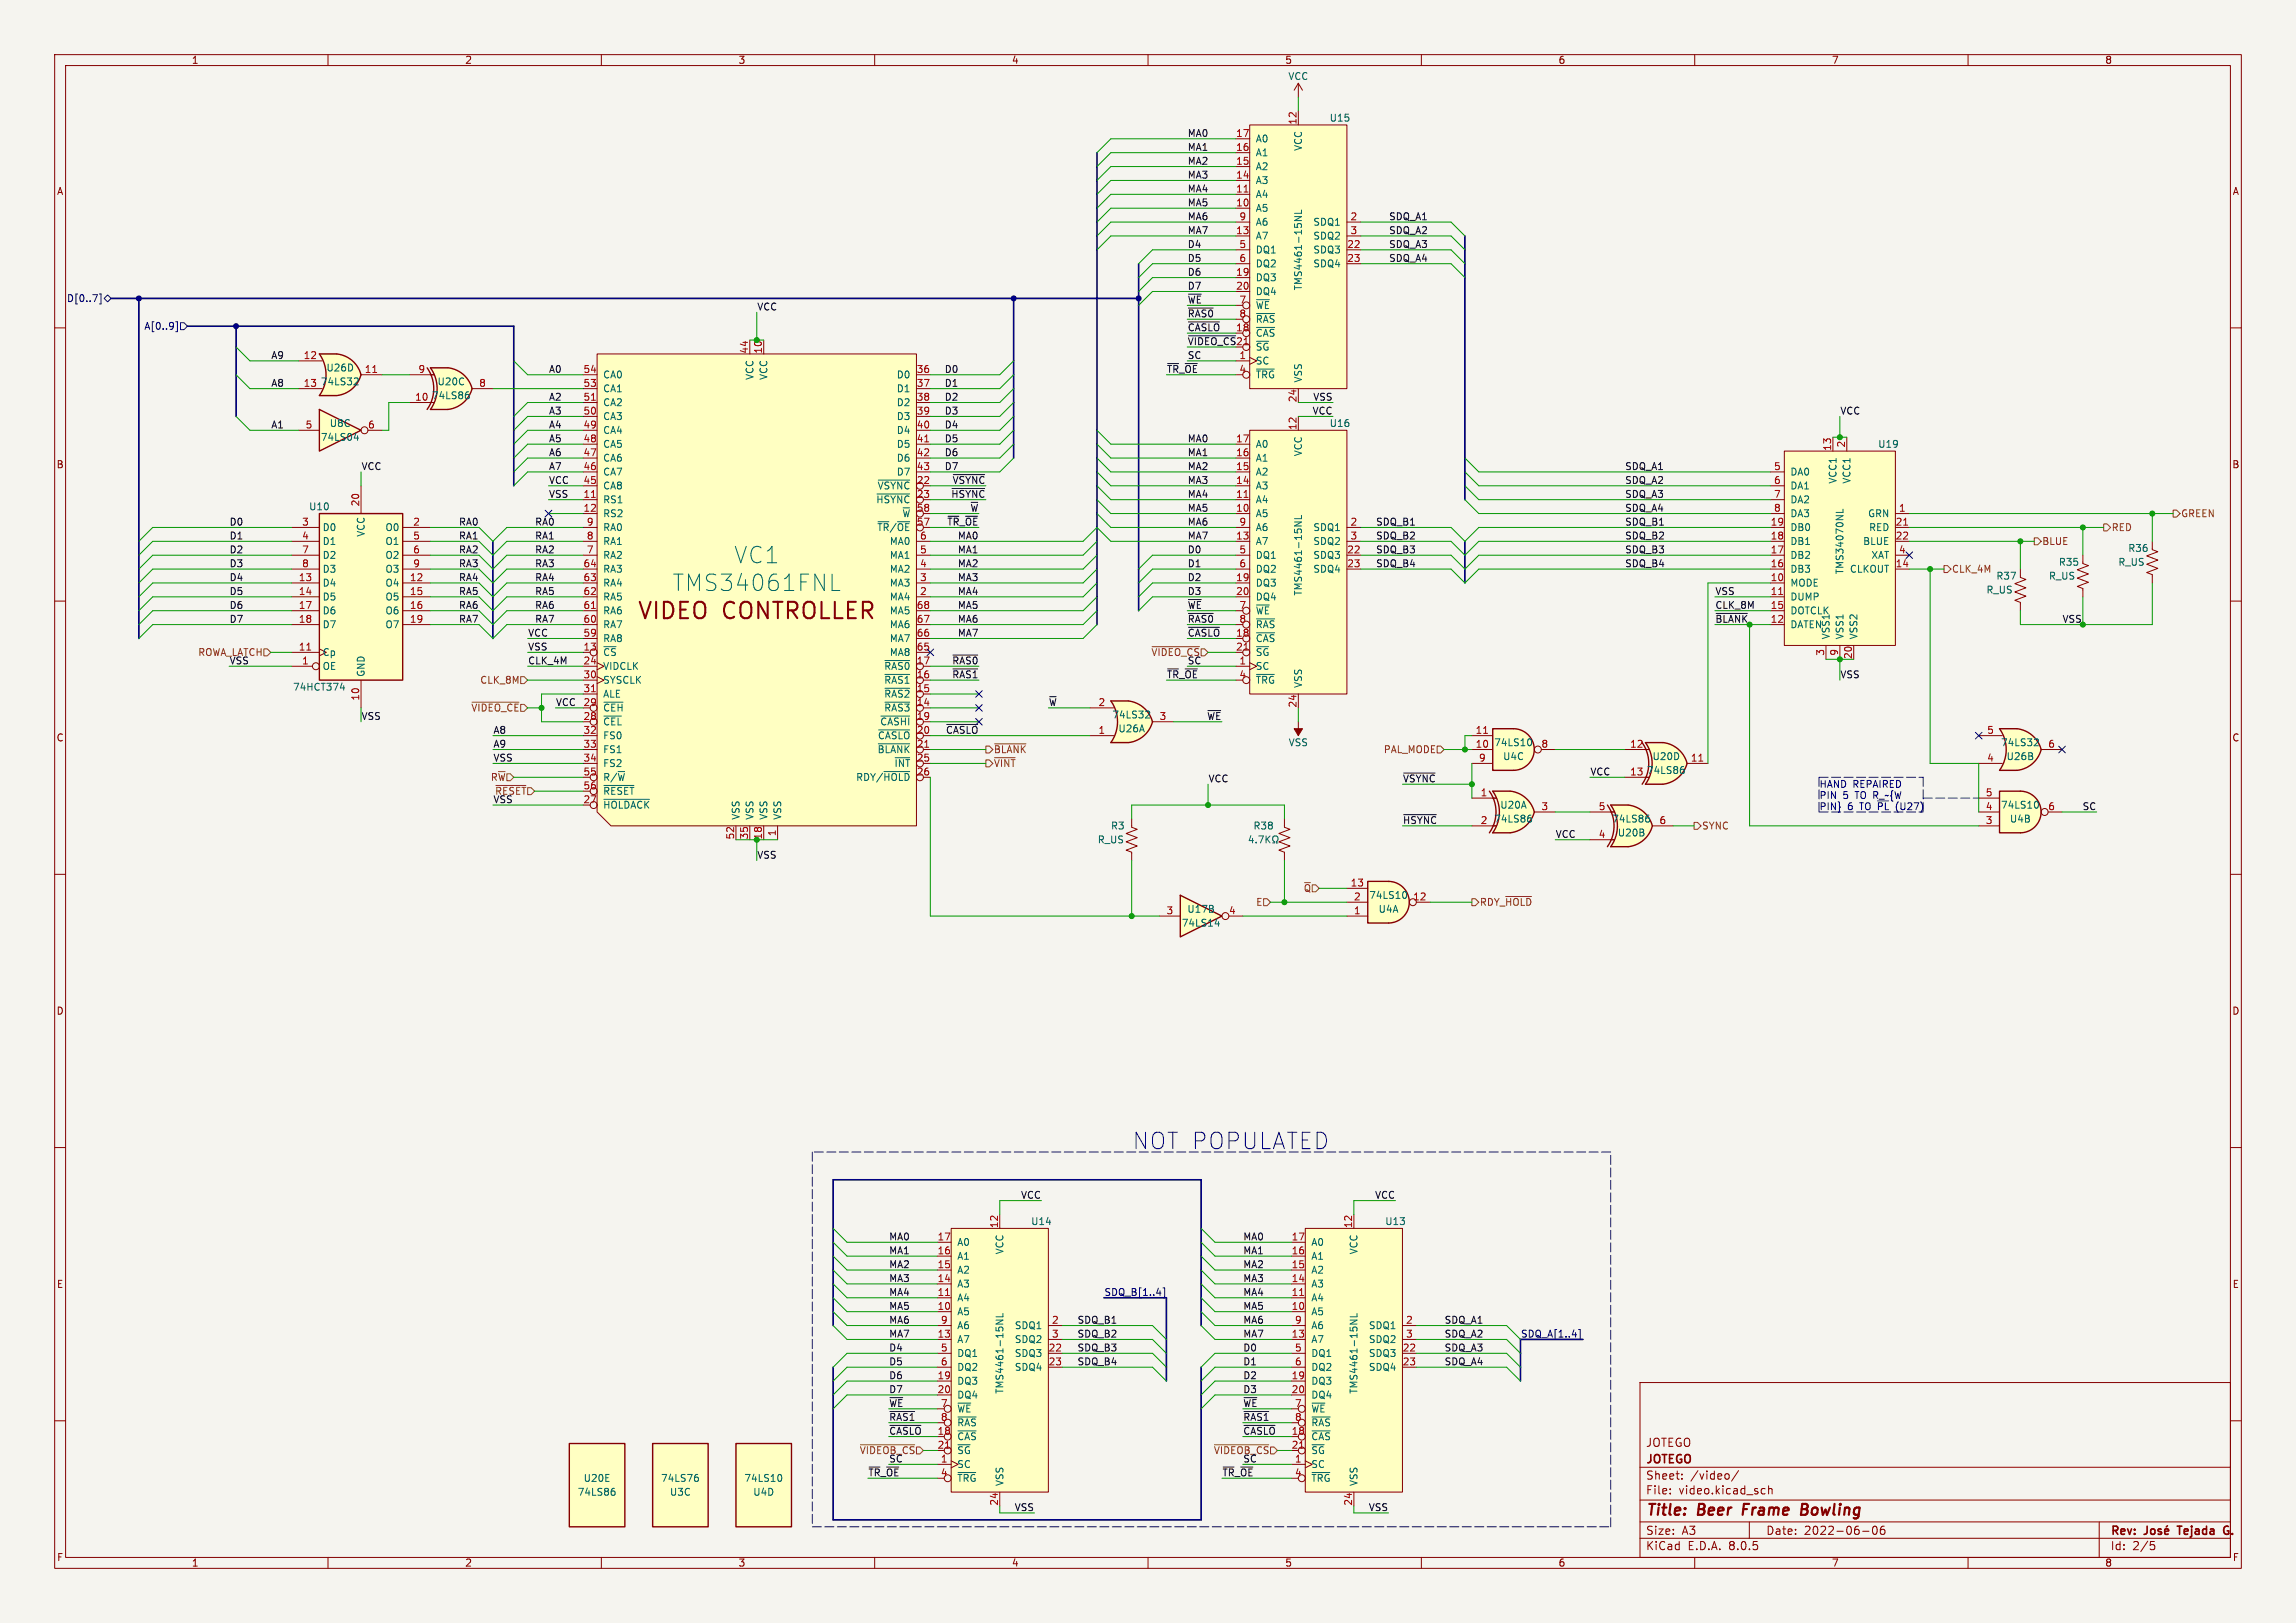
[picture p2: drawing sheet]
<svg xmlns="http://www.w3.org/2000/svg" width="420mm" height="297mm" viewBox="0 0 420 297" stroke-linecap="round" stroke-linejoin="round" font-family="sans-serif">
<defs><g id="words">
<g font-size="4.2" fill="#006464">
<text x="134.3" y="103.3">VC1</text>
<text x="123" y="108.4">TMS34061FNL</text>
</g>
<text font-size="4.2" fill="#840000" x="116.5" y="113.8">VIDEO CONTROLLER</text>
<text font-size="4.2" fill="#0000c2" x="207" y="210.6">NOT POPULATED</text>
<g font-size="2.8" fill="#840000">
<text x="301" y="277.9">Title:</text>
<text x="310.6" y="277.9">Beer</text>
<text x="319.6" y="277.9">Frame</text>
<text x="331.1" y="277.9">Bowling</text>
</g>
<g font-size="2.1" fill="#840000">
<text x="301" y="268.2">JOTEGO</text>
<text x="301" y="265">JOTEGO</text>
<text x="301" y="273.7">File:</text>
<text x="301" y="271">Sheet:</text>
<text x="307.1" y="273.7">video.kicad_sch</text>
<text x="309.2" y="271">/video/</text>
<text x="301" y="281.1">Size:</text>
<text x="307.6" y="281.1">A3</text>
<text x="323" y="281.1">Date:</text>
<text x="330" y="281.1">2022-06-06</text>
<text x="386" y="281.3">Rev:</text>
<text x="399.1" y="281.3">Tejada</text>
<text x="408.1" y="281.3">G.</text>
<text x="301" y="283.9">KiCad</text>
<text x="308.7" y="283.9">E.D.A.</text>
<text x="316.3" y="283.9">8.0.5</text>
<text x="386" y="283.9">Id:</text>
<text x="390.1" y="283.9">2/5</text>
</g>
<g font-size="1.8" fill="#840000">
<text x="35" y="11.9">1</text>
<text x="85" y="11.9">2</text>
<text x="135" y="11.9">3</text>
<text x="185" y="11.9">4</text>
<text x="235" y="11.9">5</text>
<text x="285" y="11.9">6</text>
<text x="335" y="11.9">7</text>
<text x="385" y="11.9">8</text>
<text x="10.3" y="35.9">A</text>
<text x="408.3" y="35.9">A</text>
<text x="10.3" y="85.9">B</text>
<text x="408.2" y="85.9">B</text>
<text x="10.3" y="135.9">C</text>
<text x="408.2" y="135.9">C</text>
<text x="10.3" y="185.9">D</text>
<text x="408.2" y="185.9">D</text>
<text x="10.3" y="235.9">E</text>
<text x="408.3" y="235.9">E</text>
<text x="10.3" y="285.9">F</text>
<text x="35" y="286.9">1</text>
<text x="85" y="286.9">2</text>
<text x="135" y="286.9">3</text>
<text x="185" y="286.9">4</text>
<text x="235" y="286.9">5</text>
<text x="285" y="286.9">6</text>
<text x="335" y="286.9">7</text>
<text x="385" y="286.9">8</text>
<text x="408.3" y="285.9">F</text>
</g>
<g font-size="1.8" fill="#006464">
<text x="235.6" y="14.8">VCC</text>
<text x="243.1" y="22.5">U15</text>
<text x="229.6" y="28.8">A1</text>
<text x="229.6" y="26.3">A0</text>
<text x="238.4" y="27.7" transform="rotate(-90 238.4 27.7)">VCC</text>
<text x="229.6" y="33.9">A3</text>
<text x="229.6" y="31.3">A2</text>
<text x="229.6" y="39">A5</text>
<text x="229.6" y="36.4">A4</text>
<text x="229.6" y="41.5">A6</text>
<text x="240.1" y="41.5">SDQ1</text>
<text x="229.6" y="44">A7</text>
<text x="229.6" y="46.6">DQ1</text>
<text x="240.1" y="46.6">SDQ3</text>
<text x="240.1" y="44">SDQ2</text>
<text x="229.6" y="51.7">DQ3</text>
<text x="229.6" y="49.1">DQ2</text>
<text x="238.4" y="53.2" transform="rotate(-90 238.4 53.2)">TMS4461-15NL</text>
<text x="240.1" y="49.1">SDQ4</text>
<text x="229.6" y="54.2">DQ4</text>
<text x="229.6" y="56.7">~{WE}</text>
<text x="229.6" y="59.3">~{RAS}</text>
<text x="229.6" y="61.8">~{CAS}</text>
<text x="229.6" y="64.4">~{SG}</text>
<text x="58.6" y="70.7">74LS32</text>
<text x="59.6" y="68.2">U26D</text>
<text x="79.9" y="70.7">U20C</text>
<text x="110.2" y="72">CA1</text>
<text x="110.2" y="69.4">CA0</text>
<text x="138" y="69.6" transform="rotate(-90 138 69.6)">VCC</text>
<text x="140.6" y="69.6" transform="rotate(-90 140.6 69.6)">VCC</text>
<text x="163.9" y="69.4">D0</text>
<text x="163.9" y="72">D1</text>
<text x="229.6" y="66.9">SC</text>
<text x="229.6" y="69.4">~{TRG}</text>
<text x="238.4" y="70.1" transform="rotate(-90 238.4 70.1)">VSS</text>
<text x="78.9" y="73.3">74LS86</text>
<text x="110.2" y="77.1">CA3</text>
<text x="110.2" y="74.5">CA2</text>
<text x="163.9" y="74.5">D2</text>
<text x="163.9" y="77.1">D3</text>
<text x="58.6" y="80.9">74LS04</text>
<text x="60.2" y="78.3">U8C</text>
<text x="110.2" y="82.1">CA5</text>
<text x="110.2" y="79.6">CA4</text>
<text x="163.9" y="79.6">D4</text>
<text x="163.9" y="82.1">D5</text>
<text x="229.6" y="82.1">A0</text>
<text x="238.4" y="83.6" transform="rotate(-90 238.4 83.6)">VCC</text>
<text x="243.1" y="78.3">U16</text>
<text x="343.5" y="82.1">U19</text>
<text x="110.2" y="89.8">CA8</text>
<text x="110.2" y="87.2">CA7</text>
<text x="110.2" y="84.7">CA6</text>
<text x="160.4" y="89.8">~{VSYNC}</text>
<text x="163.9" y="84.7">D6</text>
<text x="163.9" y="87.2">D7</text>
<text x="229.6" y="89.8">A3</text>
<text x="229.6" y="87.2">A2</text>
<text x="229.6" y="84.7">A1</text>
<text x="327.4" y="87.2">DA0</text>
<text x="327.4" y="89.8">DA1</text>
<text x="336.1" y="88.6" transform="rotate(-90 336.1 88.6)">VCC1</text>
<text x="338.7" y="88.6" transform="rotate(-90 338.7 88.6)">VCC1</text>
<text x="56.4" y="93.6">U10</text>
<text x="110.2" y="92.3">RS1</text>
<text x="110.2" y="94.8">RS2</text>
<text x="160.2" y="92.3">~{HSYNC}</text>
<text x="165" y="94.8">~{W}</text>
<text x="229.6" y="94.8">A5</text>
<text x="229.6" y="92.3">A4</text>
<text x="327.4" y="92.3">DA2</text>
<text x="327.4" y="94.8">DA3</text>
<text x="341.6" y="94.8">GRN</text>
<text x="58.9" y="97.4">D0</text>
<text x="58.9" y="99.9">D1</text>
<text x="66.9" y="98.3" transform="rotate(-90 66.9 98.3)">VCC</text>
<text x="70.4" y="97.4">O0</text>
<text x="70.4" y="99.9">O1</text>
<text x="110.2" y="99.9">RA1</text>
<text x="110.2" y="97.4">RA0</text>
<text x="160.4" y="97.4">~{TR}/~{OE}</text>
<text x="162.7" y="99.9">MA0</text>
<text x="229.6" y="99.9">A7</text>
<text x="229.6" y="97.4">A6</text>
<text x="240.1" y="97.4">SDQ1</text>
<text x="240.1" y="99.9">SDQ2</text>
<text x="327.4" y="99.9">DB1</text>
<text x="327.4" y="97.4">DB0</text>
<text x="340.7" y="99.9">BLUE</text>
<text x="341.8" y="97.4">RED</text>
<text x="389.2" y="101.2">R36</text>
<text x="58.9" y="107.5">D4</text>
<text x="58.9" y="102.5">D2</text>
<text x="58.9" y="105">D3</text>
<text x="70.4" y="107.5">O4</text>
<text x="70.4" y="102.5">O2</text>
<text x="70.4" y="105">O3</text>
<text x="110.2" y="107.5">RA4</text>
<text x="110.2" y="105">RA3</text>
<text x="110.2" y="102.5">RA2</text>
<text x="162.7" y="107.5">MA3</text>
<text x="162.7" y="105">MA2</text>
<text x="162.7" y="102.5">MA1</text>
<text x="229.6" y="107.5">DQ3</text>
<text x="229.6" y="102.5">DQ1</text>
<text x="229.6" y="105">DQ2</text>
<text x="240.1" y="102.5">SDQ3</text>
<text x="240.1" y="105">SDQ4</text>
<text x="327.4" y="107.5">MODE</text>
<text x="327.4" y="105">DB3</text>
<text x="327.4" y="102.5">DB2</text>
<text x="337.4" y="105.2" transform="rotate(-90 337.4 105.2)">TMS34070NL</text>
<text x="338.3" y="105">CLKOUT</text>
<text x="342.2" y="102.5">XAT</text>
<text x="365.1" y="106.3">R37</text>
<text x="374.7" y="106.3">R_US</text>
<text x="376.5" y="103.7">R35</text>
<text x="387.4" y="103.7">R_US</text>
<text x="58.9" y="110.1">D5</text>
<text x="58.9" y="112.6">D6</text>
<text x="70.4" y="110.1">O5</text>
<text x="70.4" y="112.6">O6</text>
<text x="110.2" y="112.6">RA6</text>
<text x="110.2" y="110.1">RA5</text>
<text x="162.7" y="110.1">MA4</text>
<text x="162.7" y="112.6">MA5</text>
<text x="229.6" y="110.1">DQ4</text>
<text x="229.6" y="112.6">~{WE}</text>
<text x="238.4" y="109.1" transform="rotate(-90 238.4 109.1)">TMS4461-15NL</text>
<text x="327.4" y="110.1">DUMP</text>
<text x="327.4" y="112.6">DOTCLK</text>
<text x="363.3" y="108.8">R_US</text>
<text x="58.9" y="115.2">D7</text>
<text x="70.4" y="115.2">O7</text>
<text x="110.2" y="117.7">RA8</text>
<text x="110.2" y="115.2">RA7</text>
<text x="162.7" y="117.7">MA7</text>
<text x="162.7" y="115.2">MA6</text>
<text x="229.6" y="117.7">~{CAS}</text>
<text x="229.6" y="115.2">~{RAS}</text>
<text x="327.4" y="115.2">DATEN</text>
<text x="334.9" y="117.1" transform="rotate(-90 334.9 117.1)">VSS1</text>
<text x="337.4" y="117.1" transform="rotate(-90 337.4 117.1)">VSS1</text>
<text x="340" y="117.1" transform="rotate(-90 340 117.1)">VSS2</text>
<text x="58.9" y="122.8">OE</text>
<text x="58.9" y="120.2">Cp</text>
<text x="66.9" y="124" transform="rotate(-90 66.9 124)">GND</text>
<text x="110.2" y="120.2">~{CS}</text>
<text x="110.2" y="122.8">VIDCLK</text>
<text x="110.2" y="125.3">SYSCLK</text>
<text x="161.6" y="125.3">~{RAS1}</text>
<text x="161.6" y="122.8">~{RAS0}</text>
<text x="162.7" y="120.2">MA8</text>
<text x="229.6" y="122.8">SC</text>
<text x="229.6" y="120.2">~{SG}</text>
<text x="229.6" y="125.3">~{TRG}</text>
<text x="238.4" y="126" transform="rotate(-90 238.4 126)">VSS</text>
<text x="53.5" y="126.6">74HCT374</text>
<text x="110.2" y="130.4">~{CEH}</text>
<text x="110.2" y="127.9">ALE</text>
<text x="161.6" y="130.4">~{RAS3}</text>
<text x="161.6" y="127.9">~{RAS2}</text>
<text x="203.4" y="131.7">74LS32</text>
<text x="110.2" y="132.9">~{CEL}</text>
<text x="110.2" y="135.5">FS0</text>
<text x="160.5" y="135.5">~{CASLO}</text>
<text x="160.9" y="132.9">~{CASHI}</text>
<text x="204.5" y="134.2">U26A</text>
<text x="235.6" y="136.8">VSS</text>
<text x="273.2" y="136.8">74LS10</text>
<text x="365.9" y="136.8">74LS32</text>
<text x="110.2" y="138">FS1</text>
<text x="110.2" y="140.6">FS2</text>
<text x="110.2" y="143.1">R/~{W}</text>
<text x="156.5" y="143.1">RDY/~{HOLD}</text>
<text x="160.4" y="138">~{BLANK}</text>
<text x="163.5" y="140.6">~{INT}</text>
<text x="274.9" y="139.3">U4C</text>
<text x="301.2" y="141.8">74LS86</text>
<text x="302.2" y="139.3">U20D</text>
<text x="367" y="139.3">U26B</text>
<text x="110.2" y="148.2">~{HOLDACK}</text>
<text x="110.2" y="145.6">~{RESET}</text>
<text x="274.3" y="148.2">U20A</text>
<text x="365.9" y="148.2">74LS10</text>
<text x="135.5" y="150.1" transform="rotate(-90 135.5 150.1)">VSS</text>
<text x="138" y="150.1" transform="rotate(-90 138 150.1)">VSS</text>
<text x="140.6" y="150.1" transform="rotate(-90 140.6 150.1)">VSS</text>
<text x="143.1" y="150.1" transform="rotate(-90 143.1 150.1)">VSS</text>
<text x="200.7" y="154.5">R_US</text>
<text x="203.1" y="152">R3</text>
<text x="229.2" y="152">R38</text>
<text x="273.2" y="150.7">74LS86</text>
<text x="294.8" y="150.7">74LS86</text>
<text x="295.8" y="153.3">U20B</text>
<text x="367.6" y="150.7">U4B</text>
<text x="217.1" y="167.2">U17B</text>
<text x="250.4" y="164.7">74LS10</text>
<text x="252.1" y="167.2">U4A</text>
<text x="216.1" y="169.8">74LS14</text>
<text x="188.5" y="224.4">U14</text>
<text x="253.3" y="224.4">U13</text>
<text x="175" y="233.3">A2</text>
<text x="175" y="230.7">A1</text>
<text x="175" y="228.2">A0</text>
<text x="183.7" y="229.6" transform="rotate(-90 183.7 229.6)">VCC</text>
<text x="239.8" y="233.3">A2</text>
<text x="239.8" y="230.7">A1</text>
<text x="239.8" y="228.2">A0</text>
<text x="248.5" y="229.6" transform="rotate(-90 248.5 229.6)">VCC</text>
<text x="175" y="238.4">A4</text>
<text x="175" y="235.8">A3</text>
<text x="239.8" y="238.4">A4</text>
<text x="239.8" y="235.8">A3</text>
<text x="175" y="240.9">A5</text>
<text x="175" y="246">A7</text>
<text x="175" y="243.4">A6</text>
<text x="185.5" y="243.4">SDQ1</text>
<text x="185.5" y="246">SDQ2</text>
<text x="239.8" y="240.9">A5</text>
<text x="239.8" y="246">A7</text>
<text x="239.8" y="243.4">A6</text>
<text x="250.3" y="243.4">SDQ1</text>
<text x="250.3" y="246">SDQ2</text>
<text x="175" y="248.5">DQ1</text>
<text x="175" y="251.1">DQ2</text>
<text x="185.5" y="248.5">SDQ3</text>
<text x="185.5" y="251.1">SDQ4</text>
<text x="239.8" y="248.5">DQ1</text>
<text x="239.8" y="251.1">DQ2</text>
<text x="250.3" y="248.5">SDQ3</text>
<text x="250.3" y="251.1">SDQ4</text>
<text x="175" y="253.6">DQ3</text>
<text x="175" y="256.1">DQ4</text>
<text x="183.7" y="255.2" transform="rotate(-90 183.7 255.2)">TMS4461-15NL</text>
<text x="239.8" y="253.6">DQ3</text>
<text x="239.8" y="256.1">DQ4</text>
<text x="248.5" y="255.2" transform="rotate(-90 248.5 255.2)">TMS4461-15NL</text>
<text x="175" y="263.8">~{CAS}</text>
<text x="175" y="258.7">~{WE}</text>
<text x="175" y="261.2">~{RAS}</text>
<text x="239.8" y="263.8">~{CAS}</text>
<text x="239.8" y="258.7">~{WE}</text>
<text x="239.8" y="261.2">~{RAS}</text>
<text x="175" y="268.8">SC</text>
<text x="175" y="266.3">~{SG}</text>
<text x="239.8" y="268.8">SC</text>
<text x="239.8" y="266.3">~{SG}</text>
<text x="105.6" y="273.9">74LS86</text>
<text x="106.7" y="271.4">U20E</text>
<text x="120.8" y="271.4">74LS76</text>
<text x="122.5" y="273.9">U3C</text>
<text x="136.1" y="271.4">74LS10</text>
<text x="137.7" y="273.9">U4D</text>
<text x="175" y="271.4">~{TRG}</text>
<text x="183.7" y="272" transform="rotate(-90 183.7 272)">VSS</text>
<text x="239.8" y="271.4">~{TRG}</text>
<text x="248.5" y="272" transform="rotate(-90 248.5 272)">VSS</text>
</g>
<g font-size="1.8" fill="#a90000">
<text x="237.2" y="22.9" transform="rotate(-90 237.2 22.9)">12</text>
<text x="226" y="27.7">16</text>
<text x="226" y="25.1">17</text>
<text x="226" y="35.3">11</text>
<text x="226" y="32.8">14</text>
<text x="226" y="30.2">15</text>
<text x="226" y="37.8">10</text>
<text x="226.6" y="40.4">9</text>
<text x="246.9" y="40.4">2</text>
<text x="226" y="42.9">13</text>
<text x="226.6" y="45.5">5</text>
<text x="246.3" y="45.5">22</text>
<text x="246.9" y="42.9">3</text>
<text x="226" y="50.5">19</text>
<text x="226" y="53.1">20</text>
<text x="226.6" y="48">6</text>
<text x="246.3" y="48">23</text>
<text x="226.6" y="55.6">7</text>
<text x="226.6" y="58.2">8</text>
<text x="55.5" y="65.8">12</text>
<text x="136.9" y="64.8" transform="rotate(-90 136.9 64.8)">44</text>
<text x="139.4" y="64.8" transform="rotate(-90 139.4 64.8)">10</text>
<text x="226.6" y="65.8">1</text>
<text x="55.5" y="70.9">13</text>
<text x="66.6" y="68.3">11</text>
<text x="76.4" y="68.3">9</text>
<text x="87.6" y="70.9">8</text>
<text x="106.6" y="70.9">53</text>
<text x="106.6" y="68.3">54</text>
<text x="167.6" y="68.3">36</text>
<text x="167.6" y="70.9">37</text>
<text x="226.6" y="68.3">4</text>
<text x="75.8" y="73.4">10</text>
<text x="106.6" y="75.9">50</text>
<text x="106.6" y="73.4">51</text>
<text x="167.6" y="73.4">38</text>
<text x="167.6" y="75.9">39</text>
<text x="237.2" y="73.7" transform="rotate(-90 237.2 73.7)">24</text>
<text x="55.8" y="78.5">5</text>
<text x="67.2" y="78.5">6</text>
<text x="106.6" y="83.6">47</text>
<text x="106.6" y="81">48</text>
<text x="106.6" y="78.5">49</text>
<text x="167.6" y="78.5">40</text>
<text x="167.6" y="81">41</text>
<text x="167.6" y="83.6">42</text>
<text x="226" y="83.6">16</text>
<text x="226" y="81">17</text>
<text x="237.2" y="78.8" transform="rotate(-90 237.2 78.8)">12</text>
<text x="335" y="82.6" transform="rotate(-90 335 82.6)">13</text>
<text x="337.6" y="82" transform="rotate(-90 337.6 82)">2</text>
<text x="106.6" y="88.6">45</text>
<text x="106.6" y="86.1">46</text>
<text x="167.6" y="88.6">22</text>
<text x="167.6" y="86.1">43</text>
<text x="226" y="88.6">14</text>
<text x="226" y="86.1">15</text>
<text x="324.4" y="86.1">5</text>
<text x="324.4" y="88.6">6</text>
<text x="65.8" y="92.8" transform="rotate(-90 65.8 92.8)">20</text>
<text x="106.6" y="91.2">11</text>
<text x="106.6" y="93.7">12</text>
<text x="167.6" y="91.2">23</text>
<text x="167.6" y="93.7">58</text>
<text x="226" y="93.7">10</text>
<text x="226" y="91.2">11</text>
<text x="324.4" y="91.2">7</text>
<text x="324.4" y="93.7">8</text>
<text x="347.3" y="93.7">1</text>
<text x="55.2" y="96.3">3</text>
<text x="55.2" y="98.8">4</text>
<text x="55.2" y="101.3">7</text>
<text x="75.5" y="96.3">2</text>
<text x="75.5" y="98.8">5</text>
<text x="75.5" y="101.3">6</text>
<text x="107.2" y="101.3">7</text>
<text x="107.2" y="98.8">8</text>
<text x="107.2" y="96.3">9</text>
<text x="167.6" y="96.3">57</text>
<text x="168.2" y="101.3">5</text>
<text x="168.2" y="98.8">6</text>
<text x="226" y="98.8">13</text>
<text x="226.6" y="101.3">5</text>
<text x="226.6" y="96.3">9</text>
<text x="246.3" y="101.3">22</text>
<text x="246.9" y="96.3">2</text>
<text x="246.9" y="98.8">3</text>
<text x="323.8" y="101.3">17</text>
<text x="323.8" y="98.8">18</text>
<text x="323.8" y="96.3">19</text>
<text x="346.7" y="96.3">21</text>
<text x="346.7" y="98.8">22</text>
<text x="347.3" y="101.3">4</text>
<text x="54.6" y="106.4">13</text>
<text x="55.2" y="103.9">8</text>
<text x="74.9" y="106.4">12</text>
<text x="75.5" y="103.9">9</text>
<text x="106.6" y="106.4">63</text>
<text x="106.6" y="103.9">64</text>
<text x="168.2" y="106.4">3</text>
<text x="168.2" y="103.9">4</text>
<text x="226" y="106.4">19</text>
<text x="226.6" y="103.9">6</text>
<text x="246.3" y="103.9">23</text>
<text x="323.8" y="106.4">10</text>
<text x="323.8" y="103.9">16</text>
<text x="346.7" y="103.9">14</text>
<text x="54.6" y="109">14</text>
<text x="54.6" y="111.5">17</text>
<text x="74.9" y="109">15</text>
<text x="74.9" y="111.5">16</text>
<text x="106.6" y="111.5">61</text>
<text x="106.6" y="109">62</text>
<text x="167.6" y="111.5">68</text>
<text x="168.2" y="109">2</text>
<text x="226" y="109">20</text>
<text x="226.6" y="111.5">7</text>
<text x="323.8" y="109">11</text>
<text x="323.8" y="111.5">15</text>
<text x="54.6" y="119.1">11</text>
<text x="54.6" y="114">18</text>
<text x="74.9" y="114">19</text>
<text x="106.6" y="119.1">13</text>
<text x="106.6" y="116.6">59</text>
<text x="106.6" y="114">60</text>
<text x="167.6" y="119.1">65</text>
<text x="167.6" y="116.6">66</text>
<text x="167.6" y="114">67</text>
<text x="226" y="119.1">21</text>
<text x="226.6" y="114">8</text>
<text x="323.8" y="114">12</text>
<text x="55.2" y="121.7">1</text>
<text x="106.6" y="121.7">24</text>
<text x="106.6" y="124.2">30</text>
<text x="167.6" y="124.2">16</text>
<text x="167.6" y="121.7">17</text>
<text x="226.6" y="121.7">1</text>
<text x="226.6" y="124.2">4</text>
<text x="333.8" y="120.1" transform="rotate(-90 333.8 120.1)">3</text>
<text x="336.3" y="120.1" transform="rotate(-90 336.3 120.1)">9</text>
<text x="338.8" y="120.7" transform="rotate(-90 338.8 120.7)">20</text>
<text x="65.8" y="128.3" transform="rotate(-90 65.8 128.3)">10</text>
<text x="106.6" y="131.8">28</text>
<text x="106.6" y="129.3">29</text>
<text x="106.6" y="126.7">31</text>
<text x="167.6" y="129.3">14</text>
<text x="167.6" y="126.7">15</text>
<text x="167.6" y="131.8">19</text>
<text x="200.8" y="129.3">2</text>
<text x="212" y="131.8">3</text>
<text x="237.2" y="129.6" transform="rotate(-90 237.2 129.6)">24</text>
<text x="106.6" y="134.4">32</text>
<text x="106.6" y="136.9">33</text>
<text x="167.6" y="134.4">20</text>
<text x="167.6" y="136.9">21</text>
<text x="200.8" y="134.4">1</text>
<text x="269.8" y="136.9">10</text>
<text x="269.8" y="134.4">11</text>
<text x="281.9" y="136.9">8</text>
<text x="298.1" y="136.9">12</text>
<text x="363.4" y="134.4">5</text>
<text x="374.6" y="136.9">6</text>
<text x="106.6" y="139.4">34</text>
<text x="106.6" y="142">55</text>
<text x="167.6" y="139.4">25</text>
<text x="167.6" y="142">26</text>
<text x="270.4" y="139.4">9</text>
<text x="298.1" y="142">13</text>
<text x="309.2" y="139.4">11</text>
<text x="363.4" y="139.4">4</text>
<text x="106.6" y="147.1">27</text>
<text x="106.6" y="144.5">56</text>
<text x="270.8" y="145.8">1</text>
<text x="281.9" y="148.3">3</text>
<text x="292.3" y="148.3">5</text>
<text x="363.1" y="148.3">4</text>
<text x="363.1" y="145.8">5</text>
<text x="374.6" y="148.3">6</text>
<text x="134.4" y="153.7" transform="rotate(-90 134.4 153.7)">52</text>
<text x="136.9" y="153.7" transform="rotate(-90 136.9 153.7)">35</text>
<text x="142" y="153.1" transform="rotate(-90 142 153.1)">1</text>
<text x="270.8" y="150.9">2</text>
<text x="292.3" y="153.4">4</text>
<text x="303.5" y="150.9">6</text>
<text x="363.1" y="150.9">3</text>
<text x="213.3" y="167.4">3</text>
<text x="224.7" y="167.4">4</text>
<text x="247" y="162.3">13</text>
<text x="247.6" y="167.4">1</text>
<text x="247.6" y="164.8">2</text>
<text x="258.4" y="164.8">12</text>
<text x="171.4" y="227.1">17</text>
<text x="182.6" y="224.8" transform="rotate(-90 182.6 224.8)">12</text>
<text x="236.2" y="227.1">17</text>
<text x="247.4" y="224.8" transform="rotate(-90 247.4 224.8)">12</text>
<text x="171.4" y="232.2">15</text>
<text x="171.4" y="229.6">16</text>
<text x="236.2" y="232.2">15</text>
<text x="236.2" y="229.6">16</text>
<text x="171.4" y="239.8">10</text>
<text x="171.4" y="237.2">11</text>
<text x="171.4" y="234.7">14</text>
<text x="236.2" y="239.8">10</text>
<text x="236.2" y="237.2">11</text>
<text x="236.2" y="234.7">14</text>
<text x="171.4" y="244.9">13</text>
<text x="172" y="242.3">9</text>
<text x="192.3" y="242.3">2</text>
<text x="192.3" y="244.9">3</text>
<text x="236.2" y="244.9">13</text>
<text x="236.8" y="242.3">9</text>
<text x="257.1" y="242.3">2</text>
<text x="257.1" y="244.9">3</text>
<text x="172" y="247.4">5</text>
<text x="172" y="249.9">6</text>
<text x="191.7" y="247.4">22</text>
<text x="191.7" y="249.9">23</text>
<text x="236.8" y="247.4">5</text>
<text x="236.8" y="249.9">6</text>
<text x="256.5" y="247.4">22</text>
<text x="256.5" y="249.9">23</text>
<text x="171.4" y="252.5">19</text>
<text x="171.4" y="255">20</text>
<text x="172" y="257.6">7</text>
<text x="236.2" y="252.5">19</text>
<text x="236.2" y="255">20</text>
<text x="236.8" y="257.6">7</text>
<text x="172" y="260.1">8</text>
<text x="236.8" y="260.1">8</text>
<text x="171.4" y="265.2">21</text>
<text x="172" y="267.7">1</text>
<text x="236.2" y="265.2">21</text>
<text x="236.8" y="267.7">1</text>
<text x="172" y="270.3">4</text>
<text x="182.6" y="275.6" transform="rotate(-90 182.6 275.6)">24</text>
<text x="236.8" y="270.3">4</text>
<text x="247.4" y="275.6" transform="rotate(-90 247.4 275.6)">24</text>
</g>
<g font-size="1.8" fill="#0f0f0f">
<text x="217.2" y="27.7">MA1</text>
<text x="217.2" y="25.1">MA0</text>
<text x="217.2" y="35.3">MA4</text>
<text x="217.2" y="32.8">MA3</text>
<text x="217.2" y="30.2">MA2</text>
<text x="217.2" y="40.4">MA6</text>
<text x="217.2" y="37.8">MA5</text>
<text x="254" y="40.4">SDQ_A1</text>
<text x="217.2" y="48">D5</text>
<text x="217.2" y="45.5">D4</text>
<text x="217.2" y="42.9">MA7</text>
<text x="254" y="42.9">SDQ_A2</text>
<text x="254" y="48">SDQ_A4</text>
<text x="254" y="45.5">SDQ_A3</text>
<text x="217.2" y="50.5">D6</text>
<text x="217.2" y="53.1">D7</text>
<text x="138.4" y="56.9">VCC</text>
<text x="217.2" y="55.6">~{WE}</text>
<text x="217.2" y="58.2">~{RAS0}</text>
<text x="49.5" y="65.8">A9</text>
<text x="217.2" y="63.2">~{VIDEO_CS}</text>
<text x="217.2" y="60.7">~{CASLO} 18</text>
<text x="217.2" y="65.8">SC</text>
<text x="226" y="63.2">21</text>
<text x="49.5" y="70.9">A8</text>
<text x="100.3" y="68.3">A0</text>
<text x="172.7" y="68.3">D0</text>
<text x="172.7" y="70.9">D1</text>
<text x="213.4" y="68.3">~{TR}_~{OE}</text>
<text x="100.3" y="75.9">A3</text>
<text x="100.3" y="73.4">A2</text>
<text x="172.7" y="73.4">D2</text>
<text x="172.7" y="75.9">D3</text>
<text x="240" y="75.9">VCC</text>
<text x="240.1" y="73.4">VSS</text>
<text x="336.5" y="75.9">VCC</text>
<text x="49.5" y="78.5">A1</text>
<text x="100.3" y="78.5">A4</text>
<text x="100.3" y="83.6">A6</text>
<text x="100.3" y="81">A5</text>
<text x="172.7" y="83.6">D6</text>
<text x="172.7" y="81">D5</text>
<text x="172.7" y="78.5">D4</text>
<text x="217.2" y="83.6">MA1</text>
<text x="217.2" y="81">MA0</text>
<text x="66" y="86.1">VCC</text>
<text x="100.3" y="86.1">A7</text>
<text x="100.3" y="88.6">VCC</text>
<text x="172.7" y="86.1">D7</text>
<text x="174.1" y="88.6">~{VSYNC}</text>
<text x="217.2" y="88.6">MA3</text>
<text x="217.2" y="86.1">MA2</text>
<text x="297.2" y="86.1">SDQ_A1</text>
<text x="297.2" y="88.6">SDQ_A2</text>
<text x="100.3" y="91.2">VSS</text>
<text x="173.9" y="91.2">~{HSYNC}</text>
<text x="177.4" y="93.7">~{W}</text>
<text x="217.2" y="93.7">MA5</text>
<text x="217.2" y="91.2">MA4</text>
<text x="297.2" y="91.2">SDQ_A3</text>
<text x="297.2" y="93.7">SDQ_A4</text>
<text x="41.9" y="98.8">D1</text>
<text x="41.9" y="96.3">D0</text>
<text x="41.9" y="101.3">D2</text>
<text x="83.9" y="101.3">RA2</text>
<text x="83.9" y="98.8">RA1</text>
<text x="83.9" y="96.3">RA0</text>
<text x="97.8" y="96.3">RA0</text>
<text x="97.8" y="101.3">RA2</text>
<text x="97.8" y="98.8">RA1</text>
<text x="173.2" y="96.3">~{TR}_~{OE}</text>
<text x="175.1" y="98.8">MA0</text>
<text x="175.1" y="101.3">MA1</text>
<text x="217.2" y="98.8">MA7</text>
<text x="217.2" y="101.3">D0</text>
<text x="217.2" y="96.3">MA6</text>
<text x="251.6" y="96.3">SDQ_B1</text>
<text x="251.6" y="98.8">SDQ_B2</text>
<text x="251.6" y="101.3">SDQ_B3</text>
<text x="297.2" y="101.3">SDQ_B3</text>
<text x="297.2" y="98.8">SDQ_B2</text>
<text x="297.2" y="96.3">SDQ_B1</text>
<text x="41.9" y="106.4">D4</text>
<text x="41.9" y="103.9">D3</text>
<text x="83.9" y="106.4">RA4</text>
<text x="83.9" y="103.9">RA3</text>
<text x="97.8" y="103.9">RA3</text>
<text x="97.8" y="106.4">RA4</text>
<text x="175.1" y="106.4">MA3</text>
<text x="175.1" y="103.9">MA2</text>
<text x="217.2" y="106.4">D2</text>
<text x="217.2" y="103.9">D1</text>
<text x="251.6" y="103.9">SDQ_B4</text>
<text x="297.2" y="103.9">SDQ_B4</text>
<text x="41.9" y="111.5">D6</text>
<text x="41.9" y="109">D5</text>
<text x="83.9" y="111.5">RA6</text>
<text x="83.9" y="109">RA5</text>
<text x="97.8" y="109">RA5</text>
<text x="97.8" y="111.5">RA6</text>
<text x="175.1" y="109">MA4</text>
<text x="175.1" y="111.5">MA5</text>
<text x="217.2" y="111.5">~{WE}</text>
<text x="217.2" y="109">D3</text>
<text x="313.7" y="111.5">CLK_8M</text>
<text x="313.7" y="109">VSS</text>
<text x="41.9" y="114">D7</text>
<text x="83.9" y="114">RA7</text>
<text x="96.5" y="119.1">VSS</text>
<text x="96.5" y="116.6">VCC</text>
<text x="97.8" y="114">RA7</text>
<text x="175.1" y="116.6">MA7</text>
<text x="175.1" y="114">MA6</text>
<text x="217.2" y="116.6">~{CASLO} 18</text>
<text x="217.2" y="114">~{RAS0}</text>
<text x="377.2" y="114">VSS</text>
<text x="41.9" y="121.7">VSS</text>
<text x="96.5" y="121.7">CLK_4M</text>
<text x="174.1" y="121.7">~{RAS0}</text>
<text x="174.1" y="124.2">~{RAS1}</text>
<text x="213.4" y="124.2">~{TR}_~{OE}</text>
<text x="217.2" y="121.7">SC</text>
<text x="336.5" y="124.2">VSS</text>
<text x="66" y="131.8">VSS</text>
<text x="101.6" y="129.3">VCC</text>
<text x="191.8" y="129.3">~{W}</text>
<text x="220.7" y="131.8">~{WE}</text>
<text x="90.2" y="134.4">A8</text>
<text x="90.2" y="136.9">A9</text>
<text x="172.9" y="134.4">~{CASLO}</text>
<text x="90.2" y="139.4">VSS</text>
<text x="221" y="143.2">VCC</text>
<text x="256.5" y="143.2">~{VSYNC}</text>
<text x="290.8" y="142">VCC</text>
<text x="90.2" y="147.1">VSS</text>
<text x="380.9" y="148.3">SC</text>
<text x="256.5" y="150.9">~{HSYNC}</text>
<text x="284.5" y="153.4">VCC</text>
<text x="138.4" y="157.2">VSS</text>
<text x="186.7" y="219.4">VCC</text>
<text x="251.4" y="219.4">VCC</text>
<text x="162.6" y="227.1">MA0</text>
<text x="227.3" y="227.1">MA0</text>
<text x="162.6" y="232.1">MA2</text>
<text x="162.6" y="229.6">MA1</text>
<text x="227.3" y="229.6">MA1</text>
<text x="227.3" y="232.1">MA2</text>
<text x="162.6" y="234.7">MA3</text>
<text x="162.6" y="237.2">MA4</text>
<text x="162.6" y="239.8">MA5</text>
<text x="227.3" y="237.2">MA4</text>
<text x="227.3" y="239.8">MA5</text>
<text x="227.3" y="234.7">MA3</text>
<text x="162.6" y="244.8">MA7</text>
<text x="162.6" y="242.3">MA6</text>
<text x="197" y="242.3">SDQ_B1</text>
<text x="197" y="244.8">SDQ_B2</text>
<text x="227.3" y="242.3">MA6</text>
<text x="227.3" y="244.8">MA7</text>
<text x="264.2" y="242.3">SDQ_A1</text>
<text x="264.2" y="244.8">SDQ_A2</text>
<text x="162.6" y="249.9">D5</text>
<text x="162.6" y="247.4">D4</text>
<text x="197" y="247.4">SDQ_B3</text>
<text x="197" y="249.9">SDQ_B4</text>
<text x="227.3" y="249.9">D1</text>
<text x="227.3" y="247.4">D0</text>
<text x="264.2" y="247.4">SDQ_A3</text>
<text x="264.2" y="249.9">SDQ_A4</text>
<text x="162.6" y="255">D7</text>
<text x="162.6" y="257.5">~{WE}</text>
<text x="162.6" y="252.5">D6</text>
<text x="227.3" y="257.5">~{WE}</text>
<text x="227.3" y="255">D3</text>
<text x="227.3" y="252.5">D2</text>
<text x="162.6" y="262.6">~{CASLO} 18</text>
<text x="162.6" y="260.1">~{RAS1}</text>
<text x="227.3" y="262.6">~{CASLO} 18</text>
<text x="227.3" y="260.1">~{RAS1}</text>
<text x="162.6" y="267.7">SC</text>
<text x="227.3" y="267.7">SC</text>
<text x="158.7" y="270.2">~{TR}_~{OE}</text>
<text x="223.5" y="270.2">~{TR}_~{OE}</text>
<text x="185.5" y="276.6">VSS</text>
<text x="250.3" y="276.6">VSS</text>
</g>
<g font-size="1.8" fill="#000084">
<text x="12.2" y="55.5">D[0..7]</text>
<text x="26.3" y="60.6">A[0..9]</text>
<text x="201.9" y="237.2">SDQ_B[1..4]</text>
<text x="278.1" y="244.8">SDQ_A[1..4]</text>
</g>
<g font-size="1.8" fill="#725600">
<text x="398.9" y="94.8">GREEN</text>
<text x="373.5" y="99.9">BLUE</text>
<text x="386.2" y="97.4">RED</text>
<text x="357" y="105">CLK_4M</text>
<text x="36.2" y="120.2">ROWA_LATCH</text>
<text x="87.7" y="125.3">CLK_8M</text>
<text x="210.5" y="120.2">~{VIDEO_CS}</text>
<text x="86.1" y="130.4">~{VIDEO_CE}</text>
<text x="89.7" y="143.1">R~{W}</text>
<text x="181.7" y="138">~{BLANK}</text>
<text x="181.7" y="140.6">~{VINT}</text>
<text x="253.2" y="138">PAL_MODE</text>
<text x="90.5" y="145.6">~{RESET}</text>
<text x="311.3" y="152">SYNC</text>
<text x="229.7" y="166">E</text>
<text x="238.4" y="163.4">~{Q}</text>
<text x="270.6" y="166">RDY_~{HOLD}</text>
<text x="157.2" y="266.3">~{VIDEOB_CS}</text>
<text x="221.9" y="266.3">~{VIDEOB_CS}</text>
</g>
<g font-size="1.8" fill="#009600">
<text x="313.7" y="114">~{BLANK}</text>
<text x="139.4" y="153.7" transform="rotate(-90 139.4 153.7)">18</text>
</g>
<g font-size="1.8" fill="#0000c2">
<text x="332.7" y="144.3">HAND REPAIRED</text>
<text x="332.7" y="146.3">PIN</text>
<text x="332.7" y="148.3">PIN}</text>
<text x="337.1" y="146.3">5</text>
<text x="338" y="148.3">6</text>
<text x="339.5" y="146.3">TO R_~{W</text>
<text x="340.3" y="148.3">TO ~{PL}</text>
<text x="347.3" y="148.3">(U27)</text>
</g>
</g></defs>
<path d="M0 0h420v297h-420z" fill="#f5f4ef" stroke="#f5f4ef" stroke-width=".18"/>
<g fill="none" stroke="#840000" stroke-width=".18">
<path d="M10 10h400v277h-400zM12 12h396v273h-396zM60 10v2M110 10v2M160 10v2M210 10v2M260 10v2M310 10v2M360 10v2M10 60h2M408 60h2M10 110h2"/>
<path d="M408 110h2M10 160h2M408 160h2M10 210h2M408 210h2M10 260h2M300 253h108v32h-108zM408 260h2M300 278.5h108M300 274.5h108M300 268.5h108M305.5 273.2v.2"/>
<path d="M305.5 272.5v.1M307.7 270.5v.2M307.7 269.8v.1M316 269.7l.3 .3v.4l-.3 .3M318 269.1l-1.3 1.9M320 278.5v3M322.4 272.4l.5 .1M322.9 273.3l-.5 .1M323.5 272.5l.2-.1 .4 .1 .1 .9M323.5 271.9v1.5M343 279.3a.85 .85 0 0 1-.1 1.5l-.2-.2-.2-.4 .2-.8M344.7 279.3a.59 .59 0 0 0-.8 .6v.6l.2 .2 .4 .1 .2-.2 .1-.5-.1-.2h-.5l-.3 .2"/>
<path d="M384 278.5v6.5M60 285v2M110 285v2M160 285v2M210 285v2M260 285v2M300 281.5h108M310 285v2M340.7 280.2h1.2M360 285v2M393.4 282.1h.7M393.5 282.7h.4l.3 .2-.2 .6-.5 .1"/>
</g>
<path d="M392.8 279.3v1.1a.48 .48 0 0 1-.6 .4M393.5 279.9l.4-.1 .3 .3v.4l-.3 .3-.4-.1-.1-.2v-.4zM395.3 279.9l-.3-.1-.2 .2v.2l.5 .2v.3h-.5M396.5 279.2l-.2 .2M398.3 279.3h.8M407.5 279.3a.75 .75 0 0 0-.7 .7 .75 .75 0 0 0 .6 .8l.2-.1M396 280.3l.7-.2-.1-.2-.4-.1-.2 .2v.7h.6M407.4 280.1h.3" fill="none" stroke="#840000" stroke-width=".3"/>
<path d="M319 275.2l-.2 2M329.6 276.2h.6M330.2 276.2l.3 .1M330.3 275.2h-.6l-.3 2 1-.1M330.4 276.1l-.2 .1" fill="none" stroke="#840000" stroke-width=".4"/>
<path d="M275.7 147.2l5 1.4a5.2 5.2 0 0 1-4.4 3.8z" fill="#ffffc2" stroke="#ffffc2" stroke-width=".18"/>
<path d="M273 152.4h3.2M273 144.8h3.2" fill="none" stroke="#ffffc2" stroke-width=".18"/>
<path d="M273 144.8h3.2v7.6h-3.2a6.7 6.7 0 0 0 0-7.6z" fill="#ffffc2"/>
<path d="M276.3 144.8a5.1 5.1 0 0 1 4.4 3.8l-5 1.3z" fill="#ffffc2" stroke="#ffffc2" stroke-width=".18"/>
<path d="M272.4 144.8a6.6 6.6 0 0 1 0 7.6M276.2 144.8h-3.2a6.6 6.6 0 0 1 0 7.6h3.2M276.3 144.8a5.1 5.1 0 0 1 4.4 3.8 5.2 5.2 0 0 1-4.4 3.8" fill="none" stroke="#840000" stroke-width=".25"/>
<path d="M393.7 99.1v1.5l1 .4-2 .7 2 .8-2 .8 2 .7-2 .8 1 .4v1.5M269.2 146.1h4.5M269.2 151.1h4.5M280.7 148.6h3.8" fill="none" stroke="#840000" stroke-width=".18"/>
<path d="M279.7 149.7h.3l.2 .2-.1 .4-.4 .1M279.8 149.2h.2" fill="none" stroke="#006464" stroke-width=".18"/>
<path d="M58.4 94h15.3v30.5h-15.3z" fill="#ffffc2"/>
<path d="M58.4 94h15.3v30.5h-15.3z" fill="none" stroke="#840000" stroke-width=".25"/>
<g fill="none" stroke="#840000" stroke-width=".18">
<path d="M53.3 96.5h5.1M53.3 99.1h5.1M66 88.9v5.1M73.7 96.5h5M73.7 99.1h5M53.3 119.4h5.1M53.3 106.7h5.1M53.3 109.2h5.1M53.3 111.8h5.1M53.3 114.3h5.1M53.3 101.6h5.1M53.3 104.1h5.1"/>
<path d="M73.7 106.7h5M73.7 109.2h5M73.7 111.8h5M73.7 114.3h5M73.7 101.6h5M73.7 104.1h5M53.3 121.9h3.8M66 124.5v5M207 149.9v1.5l1 .4-2 .7 2 .8-2 .8 2 .7-2 .8 1 .4v1.5"/>
<circle cx="57.8" cy="121.9" r=".63"/>
</g>
<path d="M56.1 119h.7" fill="none" stroke="#a90000" stroke-width=".18"/>
<path d="M62.3 125.9h.7M62.9 125.5v.8" fill="none" stroke="#006464" stroke-width=".18"/>
<path d="M215.9 163.8l7.6 3.8-7.6 3.9z" fill="#ffffc2"/>
<path d="M215.9 163.8l7.6 3.8-7.6 3.9z" fill="none" stroke="#840000" stroke-width=".25"/>
<g fill="none" stroke="#840000" stroke-width=".18">
<path d="M234.9 149.9v1.5l1.1 .4-2.1 .7 2.1 .8-2.1 .8 2.1 .7-2.1 .8 1 .4v1.5M212.1 167.6h3.8M224.8 167.6h2.5"/>
<circle cx="224.2" cy="167.6" r=".63"/>
</g>
<path d="M228.8 152.9l-.3 .9h.8M229.1 153.4v.8M229.8 154.1v.1M230.3 153h.8l-.5 1.2M231.6 153v1.2M231.8 153.5l.5 .7M232.3 153l-.7 .7M232.8 154.2h.3v-.2a.54 .54 0 0 1-.3-.7 .54 .54 0 0 1 .8-.3 .58 .58 0 0 1-.1 1v.2h.3M222.3 169.1h.8M222.9 168.6v.9" fill="none" stroke="#006464" stroke-width=".18"/>
<path d="M104.1 264.2h10.2v15.2h-10.2z" fill="#ffffc2"/>
<path d="M104.1 264.2h10.2v15.2h-10.2z" fill="none" stroke="#840000" stroke-width=".25"/>
<path d="M112 272.8h.3l.2 .3v.4l-.5 .1M112.2 272.4h.2" fill="none" stroke="#006464" stroke-width=".18"/>
<path d="M119.4 264.2h10.1v15.2h-10.1z" fill="#ffffc2"/>
<path d="M119.4 264.2h10.1v15.2h-10.1z" fill="none" stroke="#840000" stroke-width=".25"/>
<path d="M127.3 270.3l.3 .1 .2 .1-.1 .5-.4 .1M127.4 269.8h.2" fill="none" stroke="#006464" stroke-width=".18"/>
<path d="M276.9 133.4a3.8 3.8 0 0 1 3.7 3.8 3.8 3.8 0 0 1-3.7 3.8z" fill="#ffffc2" stroke="#ffffc2" stroke-width=".18"/>
<path d="M273 133.4h3.9v7.6h-3.9z" fill="#ffffc2"/>
<path d="M273 133.4h3.9a3.8 3.8 0 0 1 3.7 3.8 3.8 3.8 0 0 1-3.7 3.8h-3.9z" fill="none" stroke="#840000" stroke-width=".25"/>
<g fill="none" stroke="#840000" stroke-width=".18">
<path d="M381 101.6v1.5l1 .4-2 .8 2 .7-2 .8 2 .8-2 .7 1 .4v1.5M269.2 137.2h3.8M269.2 134.6h3.8M269.2 139.7h3.8M281.9 137.2h2.6"/>
<circle cx="281.3" cy="137.2" r=".63"/>
</g>
<path d="M271.4 134.2h.7" fill="none" stroke="#a90000" stroke-width=".18"/>
<path d="M279.9 135.2a.79 .79 0 0 1 0 1.3" fill="none" stroke="#006464" stroke-width=".18"/>
<path d="M254 161.3a3.8 3.8 0 0 1 3.8 3.8 3.8 3.8 0 0 1-3.8 3.8z" fill="#ffffc2" stroke="#ffffc2" stroke-width=".18"/>
<path d="M250.2 161.3h3.8v7.6h-3.8z" fill="#ffffc2"/>
<path d="M250.2 161.3h3.8a3.8 3.8 0 0 1 3.8 3.8 3.8 3.8 0 0 1-3.8 3.8h-3.8z" fill="none" stroke="#840000" stroke-width=".25"/>
<g fill="none" stroke="#840000" stroke-width=".18">
<path d="M246.4 167.6h3.8M246.4 165.1h3.8M246.4 162.6h3.8M259.1 165.1h2.5"/>
<circle cx="258.4" cy="165.1" r=".63"/>
</g>
<path d="M257 163.1a.79 .79 0 0 1 0 1.3" fill="none" stroke="#006464" stroke-width=".18"/>
<path d="M134.6 264.2h10.2v15.2h-10.2z" fill="#ffffc2"/>
<path d="M134.6 264.2h10.2v15.2h-10.2z" fill="none" stroke="#840000" stroke-width=".25"/>
<path d="M142.7 269.8a.79 .79 0 0 1 0 1.3" fill="none" stroke="#006464" stroke-width=".18"/>
<path d="M237.5 132.1v2.5" fill="none" stroke="#840000" stroke-width=".18"/>
<path d="M236.7 133.4h1.6l-.8 1.2z" fill="#840000" stroke="#840000" stroke-width=".18"/>
<path d="M109.2 64.8h58.4v86.3h-55.8l-2.6-2.5z" fill="#ffffc2"/>
<g fill="none" stroke="#840000" stroke-width=".18">
<path d="M106.7 68.6h2.5M106.7 71.1h2.5M106.7 73.7h2.5M106.7 76.2h2.5M106.7 78.7h2.5M109.2 64.8h58.4v86.3h-55.8l-2.6-2.5zM137.2 62.2v2.6M139.7 62.2v2.6M167.6 68.6h2.6M167.6 71.1h2.6M167.6 73.7h2.6M167.6 76.2h2.6"/>
<path d="M167.6 78.7h2.6M106.7 91.4h2.5M106.7 94h2.5M106.7 88.9h2.5M106.7 81.3h2.5M106.7 83.8h2.5M106.7 86.4h2.5M106.7 99.1h2.5M106.7 96.5h2.5M167.6 81.3h2.6M167.6 83.8h2.6M167.6 86.4h2.6"/>
<path d="M167.6 99.1h2.6M168.9 91.4h1.3M168.9 94h1.3M168.9 88.9h1.3M106.7 109.2h2.5M106.7 106.7h2.5M106.7 104.1h2.5M106.7 101.6h2.5M106.7 116.8h2.5M106.7 114.3h2.5M106.7 111.8h2.5M167.6 109.2h2.6"/>
<path d="M167.6 106.7h2.6M167.6 104.1h2.6M167.6 101.6h2.6M167.6 116.8h2.6M167.6 114.3h2.6M167.6 111.8h2.6M167.6 119.4h2.6M106.7 127h2.5M106.7 124.5h2.5M106.7 121.9h2.5M106.7 134.6h2.5M106.7 137.2h2.5"/>
<path d="M106.7 139.7h2.5M109.2 121.3l1.3 .6-1.3 .7M109.2 123.8l1.3 .7-1.3 .6M168.9 129.5h1.3M168.9 127h1.3M168.9 124.5h1.3M168.9 121.9h1.3M168.9 132.1h1.3M168.9 134.6h1.3M168.9 137.2h1.3M168.9 139.7h1.3M134.6 151.1v2.6"/>
<path d="M137.2 151.1v2.6M139.7 151.1v2.6M142.2 151.1v2.6M168.9 142.2h1.3"/>
<circle cx="108.6" cy="119.4" r=".63"/>
<circle cx="108.6" cy="132.1" r=".63"/>
<circle cx="108.6" cy="129.5" r=".63"/>
<circle cx="108.6" cy="147.3" r=".63"/>
<circle cx="108.6" cy="144.8" r=".63"/>
<circle cx="108.6" cy="142.2" r=".63"/>
<circle cx="168.3" cy="142.2" r=".63"/>
</g>
<path d="M108.2 73.2h.7M108.2 91h.7M169.2 80.9h.7M108.2 111.3h.7M108.2 126.6h.7M169.2 136.7h.7" fill="none" stroke="#a90000" stroke-width=".18"/>
<g fill="none" stroke="#006464" stroke-width=".18">
<path d="M160.4 90.4h6M160.7 87.9h5.7M152.2 108.1h1.4M110.5 128.5h3.5M110.5 131h3.2M160.7 136.1h5.7M160.7 133.6h5.7M161.1 131h5.3M161.9 128.5h4.5M161.9 126h4.5M161.9 123.4h4.5M161.9 120.9h4.5"/>
<path d="M110.5 146.3h8.3M110.5 143.7h5.5M161.7 141.2h4.7"/>
</g>
<path d="M303.6 138.3l5 1.4a5.2 5.2 0 0 1-4.4 3.8z" fill="#ffffc2" stroke="#ffffc2" stroke-width=".18"/>
<path d="M301 135.9h3.2M301 143.5h3.2" fill="none" stroke="#ffffc2" stroke-width=".18"/>
<path d="M301 135.9h3.2v7.6h-3.2a6.7 6.7 0 0 0 0-7.6z" fill="#ffffc2"/>
<g fill="#ffffc2" stroke="#ffffc2" stroke-width=".18">
<path d="M304.2 135.9a5.1 5.1 0 0 1 4.4 3.8l-5 1.3z"/>
<path d="M297.8 147.3a5.2 5.2 0 0 1 4.5 3.8l-5.1 1.4z"/>
</g>
<path d="M300.4 135.9a6.6 6.6 0 0 1 0 7.6M304.2 135.9h-3.2a6.6 6.6 0 0 1 0 7.6h3.2M304.2 135.9a5.1 5.1 0 0 1 4.4 3.8 5.2 5.2 0 0 1-4.4 3.8" fill="none" stroke="#840000" stroke-width=".25"/>
<path d="M297.2 137.2h4.4M308.6 139.7h3.8M297.2 142.2h4.4" fill="none" stroke="#840000" stroke-width=".18"/>
<path d="M310.8 139.3h.7" fill="none" stroke="#a90000" stroke-width=".18"/>
<path d="M307.6 140.8h.4l.1 .2-.1 .4-.4 .1M307.7 140.3h.3" fill="none" stroke="#006464" stroke-width=".18"/>
<path d="M294.6 147.3h3.2M294.6 154.9h3.2" fill="none" stroke="#ffffc2" stroke-width=".18"/>
<path d="M294.6 147.3h3.2v7.6h-3.2a6.6 6.6 0 0 0 0-7.6z" fill="#ffffc2"/>
<path d="M297.3 149.8l5 1.3a5.1 5.1 0 0 1-4.5 3.8z" fill="#ffffc2" stroke="#ffffc2" stroke-width=".18"/>
<path d="M294 147.3a6.6 6.6 0 0 1 0 7.6M297.8 147.3h-3.2a6.6 6.6 0 0 1 0 7.6h3.2M297.8 147.3a5.2 5.2 0 0 1 4.5 3.8 5.1 5.1 0 0 1-4.5 3.8" fill="none" stroke="#840000" stroke-width=".25"/>
<path d="M290.8 148.6h4.5M290.8 153.7h4.5M302.3 151.1h3.8" fill="none" stroke="#840000" stroke-width=".18"/>
<path d="M301.3 149.7h.3l.1 .2v.4l-.4 .1M301.4 149.2h.2" fill="none" stroke="#006464" stroke-width=".18"/>
<path d="M228.6 78.7h17.8v48.3h-17.8z" fill="#ffffc2"/>
<g fill="none" stroke="#840000" stroke-width=".18">
<path d="M228.6 78.7h17.8v48.3h-17.8zM237.5 76.2v2.5M226.1 94h2.5M226.1 91.4h2.5M226.1 99.1h2.5M226.1 88.9h2.5M226.1 86.4h2.5M226.1 83.8h2.5M226.1 81.3h2.5M226.1 96.5h2.5M246.4 99.1h2.5M246.4 96.5h2.5"/>
<path d="M226.1 106.7h2.5M226.1 109.2h2.5M226.1 101.6h2.5M226.1 104.1h2.5M226.1 111.8h1.2M226.1 114.3h1.2M246.4 101.6h2.5M246.4 104.1h2.5M226.1 121.9h2.5M228.6 121.3l1.3 .6-1.3 .7M237.5 127v2.5"/>
<circle cx="228" cy="116.8" r=".63"/>
<circle cx="228" cy="119.4" r=".63"/>
<circle cx="228" cy="111.8" r=".63"/>
<circle cx="228" cy="114.3" r=".63"/>
<circle cx="228" cy="124.5" r=".63"/>
</g>
<path d="M227.6 91h.7M227.6 119h.7" fill="none" stroke="#a90000" stroke-width=".18"/>
<path d="M236.8 95.5h1.3l-1.3 .7M238.1 94.3v.6h-1.3M229.8 115.8h3.4M229.8 113.3h3.4M229.8 123.4h3.3" fill="none" stroke="#006464" stroke-width=".18"/>
<path d="M228.6 22.9h17.8v48.2h-17.8z" fill="#ffffc2"/>
<g fill="none" stroke="#840000" stroke-width=".18">
<path d="M226.1 38.1h2.5M226.1 35.6h2.5M226.1 33h2.5M226.1 30.5h2.5M226.1 27.9h2.5M226.1 25.4h2.5M228.6 22.9h17.8v48.2h-17.8zM237.5 20.3v2.6M226.1 43.2h2.5M226.1 50.8h2.5M226.1 40.6h2.5M226.1 53.3h2.5"/>
<path d="M226.1 45.7h2.5M226.1 48.3h2.5M226.1 55.9h1.2M226.1 58.4h1.2M246.4 43.2h2.5M246.4 40.6h2.5M246.4 45.7h2.5M246.4 48.3h2.5M226.1 66h2.5M228.6 65.4l1.3 .6-1.3 .7M237.5 71.1v2.6"/>
<circle cx="228" cy="58.4" r=".63"/>
<circle cx="228" cy="55.9" r=".63"/>
<circle cx="228" cy="61" r=".63"/>
<circle cx="228" cy="68.6" r=".63"/>
</g>
<path d="M227.6 35.1h.7" fill="none" stroke="#a90000" stroke-width=".18"/>
<path d="M236.8 39.6h1.3l-1.3 .8M238.1 38.4v.6h-1.3M229.8 59.9h3.4M229.8 57.4h3.4M229.8 67.5h3.3" fill="none" stroke="#006464" stroke-width=".18"/>
<path d="M206.4 128.3a5.2 5.2 0 0 1 4.4 3.8l-5 1.3z" fill="#ffffc2" stroke="#ffffc2" stroke-width=".18"/>
<path d="M203.2 128.3h3.2M203.2 135.9h3.2" fill="none" stroke="#ffffc2" stroke-width=".18"/>
<path d="M203.2 128.3h3.2v7.6h-3.2a6.6 6.6 0 0 0 0-7.6z" fill="#ffffc2"/>
<g fill="#ffffc2" stroke="#ffffc2" stroke-width=".18">
<path d="M205.8 130.8l5 1.3a5.1 5.1 0 0 1-4.4 3.8z"/>
<path d="M61 67.2l5 1.4a5.2 5.2 0 0 1-4.4 3.8z"/>
</g>
<path d="M203.2 128.3h3.2a5.2 5.2 0 0 1 4.4 3.8 5.1 5.1 0 0 1-4.4 3.8h-3.2a6.6 6.6 0 0 0 0-7.6z" fill="none" stroke="#840000" stroke-width=".25"/>
<path d="M237.5 15.2l-.8 1.3M237.5 15.2v2.6M237.5 15.2l.8 1.3M369.6 104.1v1.6l1 .3-2 .8 2 .8-2 .7 2 .8-2 .8 1 .3v1.6M199.4 134.6h4.3M199.4 129.5h4.3M210.8 132.1h3.8" fill="none" stroke="#840000" stroke-width=".18"/>
<path d="M209.8 130.1l.4 .1 .1 .3-.8 .9h.8" fill="none" stroke="#006464" stroke-width=".18"/>
<path d="M58.4 72.4h3.2M58.4 64.8h3.2" fill="none" stroke="#ffffc2" stroke-width=".18"/>
<path d="M58.4 64.8h3.2v7.6h-3.2a6.7 6.7 0 0 0 0-7.6z" fill="#ffffc2"/>
<path d="M61.6 64.8a5.1 5.1 0 0 1 4.4 3.8l-4.9 1.3z" fill="#ffffc2" stroke="#ffffc2" stroke-width=".18"/>
<path d="M58.4 64.8h3.2a5.1 5.1 0 0 1 4.4 3.8 5.2 5.2 0 0 1-4.4 3.8h-3.2a6.6 6.6 0 0 0 0-7.6z" fill="none" stroke="#840000" stroke-width=".25"/>
<path d="M54.6 66h4.3M54.6 71.1h4.3M66 68.6h3.8" fill="none" stroke="#840000" stroke-width=".18"/>
<path d="M68.2 68.2h.7" fill="none" stroke="#a90000" stroke-width=".18"/>
<path d="M65 69.2h.4l.1 .3-.8 .9h.8" fill="none" stroke="#006464" stroke-width=".18"/>
<path d="M58.4 74.9l7.6 3.8-7.6 3.9z" fill="#ffffc2"/>
<path d="M58.4 74.9l7.6 3.8-7.6 3.9z" fill="none" stroke="#840000" stroke-width=".25"/>
<g fill="none" stroke="#840000" stroke-width=".18">
<path d="M54.6 78.7h3.8M67.3 78.7h2.5"/>
<circle cx="66.7" cy="78.7" r=".63"/>
</g>
<path d="M65.4 79.7v.9M64.8 80.2h.8" fill="none" stroke="#006464" stroke-width=".18"/>
<path d="M238.8 224.8h17.7v48.2h-17.7z" fill="#ffffc2"/>
<g fill="none" stroke="#840000" stroke-width=".18">
<path d="M236.2 237.5h2.6M236.2 234.9h2.6M236.2 232.4h2.6M236.2 229.9h2.6M236.2 227.3h2.6M238.8 224.8h17.7v48.2h-17.7zM247.6 222.2v2.6M236.2 240h2.6M236.2 245.1h2.6M236.2 252.7h2.6M236.2 242.6h2.6M236.2 255.3h2.6"/>
<path d="M236.2 247.6h2.6M236.2 250.2h2.6M236.2 257.8h1.3M256.5 245.1h2.6M256.5 242.6h2.6M256.5 247.6h2.6M256.5 250.2h2.6M236.2 268h2.6M236.2 260.3h1.3M238.8 267.3l1.2 .7-1.2 .6M247.6 273v2.6"/>
<circle cx="238.1" cy="257.8" r=".63"/>
<circle cx="238.1" cy="262.9" r=".63"/>
<circle cx="238.1" cy="270.5" r=".63"/>
<circle cx="238.1" cy="260.3" r=".63"/>
<circle cx="238.1" cy="265.4" r=".63"/>
</g>
<path d="M237.7 237.1h.8M237.7 265h.8" fill="none" stroke="#a90000" stroke-width=".18"/>
<path d="M240 259.3h3.3M247 241.6h1.2l-1.2 .7M248.2 240.4v.6h-1.2M240 261.8h3.3M240 269.5h3.3" fill="none" stroke="#006464" stroke-width=".18"/>
<path d="M174 224.8h17.8v48.2h-17.8z" fill="#ffffc2"/>
<g fill="none" stroke="#840000" stroke-width=".18">
<path d="M171.4 237.5h2.6M171.4 234.9h2.6M171.4 232.4h2.6M171.4 229.9h2.6M171.4 227.3h2.6M174 224.8h17.8v48.2h-17.8zM182.9 222.2v2.6M171.4 240h2.6M171.4 245.1h2.6M171.4 252.7h2.6M171.4 242.6h2.6M171.4 255.3h2.6"/>
<path d="M171.4 247.6h2.6M171.4 250.2h2.6M171.4 257.8h1.3M191.8 245.1h2.5M191.8 242.6h2.5M191.8 247.6h2.5M191.8 250.2h2.5M171.4 268h2.6M171.4 260.3h1.3M174 267.3l1.3 .7-1.3 .6M182.9 273v2.6"/>
<circle cx="173.4" cy="257.8" r=".63"/>
<circle cx="173.4" cy="262.9" r=".63"/>
<circle cx="173.4" cy="260.3" r=".63"/>
<circle cx="173.4" cy="265.4" r=".63"/>
<circle cx="173.4" cy="270.5" r=".63"/>
</g>
<path d="M173 237.1h.7M173 265h.7" fill="none" stroke="#a90000" stroke-width=".18"/>
<path d="M175.2 259.3h3.3M182.2 241.6h1.3l-1.3 .7M183.5 240.4v.6h-1.3M175.2 261.8h3.3M175.2 269.5h3.3" fill="none" stroke="#006464" stroke-width=".18"/>
<path d="M369 133.4a5.2 5.2 0 0 1 4.4 3.8l-5 1.3z" fill="#ffffc2" stroke="#ffffc2" stroke-width=".18"/>
<path d="M365.8 133.4h3.1M365.8 141h3.1" fill="none" stroke="#ffffc2" stroke-width=".18"/>
<path d="M365.8 133.4h3.1v7.6h-3.1a6.6 6.6 0 0 0 0-7.6z" fill="#ffffc2"/>
<g fill="#ffffc2" stroke="#ffffc2" stroke-width=".18">
<path d="M368.4 135.9l5 1.3a5.1 5.1 0 0 1-4.4 3.8z"/>
<path d="M369.6 144.8a3.8 3.8 0 0 1 3.8 3.8 3.8 3.8 0 0 1-3.8 3.8z"/>
</g>
<path d="M365.8 133.4h3.1a5.2 5.2 0 0 1 4.5 3.8 5.1 5.1 0 0 1-4.4 3.8h-3.2a6.6 6.6 0 0 0 0-7.6z" fill="none" stroke="#840000" stroke-width=".25"/>
<path d="M361.9 139.7h4.4M361.9 134.6h4.4M373.4 137.2h3.8" fill="none" stroke="#840000" stroke-width=".18"/>
<path d="M372.3 135.2l.4 .1 .2 .3-.8 .9h.8" fill="none" stroke="#006464" stroke-width=".18"/>
<path d="M365.8 144.8h3.8v7.6h-3.8z" fill="#ffffc2"/>
<path d="M365.8 144.8h3.8a3.8 3.8 0 0 1 3.8 3.8 3.8 3.8 0 0 1-3.8 3.8h-3.8z" fill="none" stroke="#840000" stroke-width=".25"/>
<g fill="none" stroke="#840000" stroke-width=".18">
<path d="M361.9 151.1h3.9M361.9 148.6h3.9M361.9 146.1h3.9M374.6 148.6h2.6"/>
<circle cx="374" cy="148.6" r=".63"/>
</g>
<path d="M372.6 146.6a.79 .79 0 0 1 0 1.3" fill="none" stroke="#006464" stroke-width=".18"/>
<path d="M81.3 69.8l5.1 1.3a5.2 5.2 0 0 1-4.5 3.8z" fill="#ffffc2" stroke="#ffffc2" stroke-width=".18"/>
<path d="M78.7 74.9h3.2M78.7 67.3h3.2" fill="none" stroke="#ffffc2" stroke-width=".18"/>
<path d="M78.7 67.3h3.2v7.6h-3.2a6.7 6.7 0 0 0 0-7.6z" fill="#ffffc2"/>
<path d="M81.9 67.3a5.1 5.1 0 0 1 4.5 3.8l-5 1.3z" fill="#ffffc2" stroke="#ffffc2" stroke-width=".18"/>
<path d="M78.1 67.3a6.6 6.6 0 0 1 0 7.6M81.9 67.3h-3.2a6.6 6.6 0 0 1 0 7.6h3.2M81.9 67.3a5.1 5.1 0 0 1 4.5 3.8 5.2 5.2 0 0 1-4.5 3.8" fill="none" stroke="#840000" stroke-width=".25"/>
<path d="M74.9 68.6h4.5M74.9 73.7h4.5M86.4 71.1h3.8" fill="none" stroke="#840000" stroke-width=".18"/>
<path d="M85.4 72.2h.3l.1 .2v.4l-.4 .2M85.5 71.7h.2" fill="none" stroke="#006464" stroke-width=".18"/>
<path d="M326.4 82.6h20.3v35.5h-20.3z" fill="#ffffc2"/>
<g fill="none" stroke="#840000" stroke-width=".18">
<path d="M323.8 94h2.6M323.8 99.1h2.6M323.8 96.5h2.6M323.8 86.4h2.6M323.8 88.9h2.6M323.8 91.4h2.6M326.4 82.6h20.3v35.5h-20.3zM335.3 80v2.6M337.8 80v2.6M346.7 94h2.5M346.7 99.1h2.5M346.7 96.5h2.5"/>
<path d="M323.8 106.7h2.6M323.8 109.2h2.6M323.8 114.3h2.6M323.8 104.1h2.6M323.8 111.8h2.6M323.8 101.6h2.6M334 118.1v2.6M336.5 118.1v2.6M339.1 118.1v2.6M346.7 104.1h2.5M346.7 101.6h2.5"/>
</g>
<path d="M348.2 96.1h.7M325.4 108.8h.7" fill="none" stroke="#a90000" stroke-width=".18"/>
<path d="M337.1 93.2v.6" fill="none" stroke="#006464" stroke-width=".18"/>
<g fill="none" stroke="#725600" stroke-width=".18">
<path d="M372.1 98.4h.6l.7 .7-.7 .6h-.6zM384.8 95.9h.6l.7 .6-.7 .7h-.6zM397.5 93.3h.6l.7 .7-.7 .6h-.6zM48.3 118.7h.6l.6 .7-.6 .6h-.6zM210.7 118.3h8.7M355.6 103.5h.6l.7 .6-.7 .7h-.6zM86.3 128.5h8.6M95.2 123.8h.7l.6 .7-.6 .6h-.7zM180.3 136.5h.7l.6 .7-.6 .6h-.7zM180.3 139.1h.7l.6 .6-.6 .6h-.7zM181.9 136.1h5.8M181.9 138.7h3.8"/>
<path d="M262.9 136.5h.6l.7 .7-.7 .6h-.6zM90.7 143.7h5.5M91.2 141.2h1.2M309.9 150.5h.6l.6 .6-.6 .7h-.6zM231.1 164.5h.7l.6 .6-.6 .6h-.7zM269.2 164.5h.7l.6 .6-.6 .6h-.7zM275.4 164.1h4.7M157.4 264.4h9.9M222.2 264.4h9.9"/>
</g>
<g fill="none" stroke="#000084" stroke-width=".18">
<path d="M18.2 53.8h.3v1.8h-.3M19.7 54l.6 .6-.6 .6-.7-.6zM32.2 58.9h.3v1.8h-.3M33 59.1h.7l.6 .6-.6 .6h-.7zM99.7 93.4l1.2 1.2M100.9 93.4l-1.2 1.2M169.6 118.8l1.2 1.2M170.8 118.8l-1.2 1.2M348.6 101l1.3 1.2M349.9 101l-1.3 1.2M178.5 131.5l1.2 1.2M178.5 126.4l1.2 1.2"/>
<path d="M178.5 128.9l1.2 1.2M179.7 131.5l-1.2 1.2M179.7 126.4l-1.2 1.2M179.7 128.9l-1.2 1.2M361.3 134l1.3 1.2M362.6 134l-1.3 1.2M376.6 136.6l1.2 1.2M377.8 136.6l-1.2 1.2M211.6 236.6h.8M212.7 235.7h.3v1.8h-.3M288.8 243.3h.3v1.8h-.3"/>
</g>
<g fill="none" stroke="#0f0f0f" stroke-width=".18">
<path d="M217.4 58.9h5.7M217.4 56.4h4.5M217.4 61.5h8.6M174.1 89.4h6M174.4 86.9h5.7M174.3 119.9h4.5M217.4 114.8h5.7M217.4 112.3h4.5M313.9 112.3h5.8M173.2 132.6h5.6M174.3 122.4h4.5M256.8 141.5h5.7"/>
<path d="M256.8 149.1h5.9M162.8 258.3h4.5M227.6 258.3h4.5M162.8 260.8h5.7M227.6 260.8h5.6"/>
</g>
<path d="M332.7 142.2v6.4M332.7 142.2h19.1M332.7 148.6h19.1M351.8 142.2v6.4M351.8 146.1h10.1M148.6 210.8v68.6M294.6 210.8h-146M148.6 279.4h146M294.6 279.4v-68.6" fill="none" stroke="#0000c2" stroke-width=".18" stroke-dasharray="1.7 .6"/>
<g fill="none" stroke="#000084" stroke-width=".3">
<path d="M200.7 27.9v86.4M20.3 54.6h188M25.4 54.6v62.2M34.3 59.7h59.7v29.2M43.2 59.7v16.5M185.4 54.6v29.2M208.3 48.3v63.5M268 43.2v48.2M90.2 99.1v17.7M268 99.1v7.6M201.9 237.5h11.5v15.2M152.4 242.6v-26.7h67.3v26.7"/>
<path d="M152.4 250.2v27.9h67.3v-27.9M289.6 245.1h-11.5v7.6"/>
</g>
<g fill="none" stroke="#009600" stroke-width=".18">
<path d="M237.5 17.8v2.5M226.1 25.4h-22.9l-2.5 2.5M226.1 35.6h-22.9l-2.5 2.5M226.1 30.5h-22.9l-2.5 2.5M226.1 27.9h-22.9l-2.5 2.6M226.1 33h-22.9l-2.5 2.6M226.1 38.1h-22.9l-2.5 2.5M138.4 57.2v5M217.2 58.4h8.9M217.2 55.9h8.9M226.1 48.3h-15.3l-2.5 2.5M226.1 45.7h-15.3l-2.5 2.6"/>
<path d="M226.1 43.2h-22.9l-2.5 2.5M226.1 40.6h-22.9l-2.5 2.6M226.1 50.8h-15.3l-2.5 2.5M226.1 53.3h-15.3l-2.5 2.6M248.9 48.3h16.5l2.6 2.5M248.9 45.7h16.5l2.6 2.6M248.9 43.2h16.5l2.6 2.5M248.9 40.6h16.5l2.6 2.6M43.2 63.5l2.5 2.5h8.9M43.2 76.2l2.5 2.5h8.9M43.2 68.6l2.5 2.5h8.9M69.8 68.6h5.1"/>
<path d="M74.9 73.7h-3.8v5h-1.3M90.2 71.1h16.5M94 66l2.5 2.6h10.2M106.7 76.2h-10.2l-2.5 2.5M106.7 73.7h-10.2l-2.5 2.5M106.7 78.7h-10.2l-2.5 2.6M137.2 62.2h2.5M185.4 73.7l-2.5 2.5h-12.7M185.4 71.1l-2.5 2.6h-12.7M185.4 66l-2.5 2.6h-12.7M185.4 76.2l-2.5 2.5h-12.7M185.4 68.6l-2.5 2.5h-12.7"/>
<path d="M185.4 78.7l-2.5 2.6h-12.7M200.7 78.7l2.5 2.6h22.9M213.4 68.6h12.7M217.2 61h8.9M217.2 66h8.9M217.2 63.5h8.9M237.5 76.2h6.3M237.5 73.7h6.3M336.5 76.2v3.8M53.3 96.5h-25.4l-2.5 2.6M53.3 99.1h-25.4l-2.5 2.5M66 86.4v2.5"/>
<path d="M78.7 96.5h8.9l2.6 2.6 2.5-2.6h14M78.7 99.1h8.9l2.6 2.5 2.5-2.5h14M100.3 91.4h6.4M100.3 94h6.4M100.3 88.9h6.4M106.7 83.8h-10.2l-2.5 2.6M106.7 86.4h-10.2l-2.5 2.5M106.7 81.3h-10.2l-2.5 2.5M170.2 91.4h10.1M170.2 96.5h8.9M170.2 99.1h27.9l2.6-2.6 2.5 2.6h22.9M170.2 94h8.9"/>
<path d="M170.2 88.9h10.1M185.4 81.3l-2.5 2.5h-12.7M185.4 83.8l-2.5 2.6h-12.7M200.7 88.9l2.5 2.5h22.9M200.7 94l2.5 2.5h22.9M200.7 91.4l2.5 2.6h22.9M200.7 86.4l2.5 2.5h22.9M200.7 81.3l2.5 2.5h22.9M200.7 99.1l-2.6 2.5h-27.9M200.7 83.8l2.5 2.6h22.9M248.9 96.5h16.5l2.6 2.6 2.5-2.6h53.3M248.9 99.1h16.5l2.6 2.5 2.5-2.5h53.3"/>
<path d="M268 88.9l2.5 2.5h53.3M268 91.4l2.5 2.6h53.3M268 86.4l2.5 2.5h53.3M268 83.8l2.5 2.6h53.3M335.3 80h2.5M349.2 96.5h35.6M349.2 99.1h22.9M349.2 94h48.3M369.6 99.1v5M381 96.5v5.1M393.7 94v5.1M49.5 119.4h3.8"/>
<path d="M53.3 114.3h-25.4l-2.5 2.5M53.3 111.8h-25.4l-2.5 2.5M53.3 104.1h-25.4l-2.5 2.6M53.3 101.6h-25.4l-2.5 2.5M53.3 106.7h-25.4l-2.5 2.5M53.3 109.2h-25.4l-2.5 2.6M78.7 114.3h8.9l2.6 2.5 2.5-2.5h14M78.7 111.8h8.9l2.6 2.5 2.5-2.5h14M78.7 104.1h8.9l2.6 2.6 2.5-2.6h14M78.7 101.6h8.9l2.6 2.5 2.5-2.5h14M78.7 106.7h8.9l2.6 2.5 2.5-2.5h14M78.7 109.2h8.9l2.6 2.6 2.5-2.6h14"/>
<path d="M96.5 116.8h10.2M96.5 119.4h10.2M200.7 111.8l-2.6 2.5h-27.9M200.7 109.2l-2.6 2.6h-27.9M200.7 101.6l-2.6 2.5h-27.9M200.7 104.1l-2.6 2.6h-27.9M200.7 106.7l-2.6 2.5h-27.9M200.7 114.3l-2.6 2.5h-27.9M217.2 114.3h8.9M217.2 111.8h8.9M217.2 116.8h8.9M221 119.4h5.1"/>
<path d="M226.1 104.1h-15.3l-2.5 2.6M226.1 101.6h-15.3l-2.5 2.5M226.1 106.7h-15.3l-2.5 2.5M226.1 109.2h-15.3l-2.5 2.6M248.9 104.1h16.5l2.6 2.6 2.5-2.6h53.3M248.9 101.6h16.5l2.6 2.5 2.5-2.5h53.3M313.7 114.3h10.1M313.7 111.8h10.1M313.7 109.2h10.1M320 114.3v36.8h41.9M323.8 106.7h-11.4v33M349.2 104.1h6.4"/>
<path d="M353.1 104.1v35.6h8.8v8.9M381 109.2v5.1M393.7 106.7v7.6h-24.1v-2.5M41.9 121.9h11.4M66 129.5v2.6M90.2 137.2h16.5M90.2 134.6h16.5M90.2 139.7h16.5M96.5 124.5h10.2M96.5 121.9h10.2M96.5 129.5h2.6M101.6 129.5h5.1"/>
<path d="M106.7 127h-7.6v5.1h7.6M170.2 137.2h10.1M170.2 124.5h8.9M170.2 121.9h8.9M170.2 132.1h8.9M170.2 127h8.9M170.2 134.6h29.2M170.2 129.5h8.9M170.2 139.7h10.1M191.8 129.5h7.6M213.4 124.5h12.7M214.6 132.1h8.9"/>
<path d="M217.2 121.9h8.9M237.5 129.5v2.6M264.2 137.2h5M269.2 139.7v6.4M269.2 134.6h-1.2v2.6M284.5 137.2h12.7M334 120.7h5.1M336.5 120.7v3.8M90.2 147.3h16.5M94 142.2h12.7M97.8 144.8h8.9M134.6 153.7h7.6"/>
<path d="M138.4 153.7v3.8M170.2 142.2v25.4h41.9M207 149.9v-2.6h27.9v2.6M207 157.5v10.1M221 143.5v3.8M234.9 157.5v7.6M256.5 151.1h12.7M256.5 143.5h12.7M284.5 153.7h6.3M284.5 148.6h6.3M290.8 142.2h6.4M306.1 151.1h3.8"/>
<path d="M377.2 148.6h6.3M227.3 167.6h19.1M232.4 165.1h14M241.3 162.6h5.1M261.6 165.1h7.6M190.5 219.7h-7.6v2.5M255.3 219.7h-7.7v2.5M152.4 224.8l2.5 2.5h16.5M152.4 237.5l2.5 2.5h16.5M152.4 229.9l2.5 2.5h16.5M152.4 232.4l2.5 2.5h16.5M152.4 234.9l2.5 2.6h16.5"/>
<path d="M152.4 227.3l2.5 2.6h16.5M219.7 224.8l2.5 2.5h14M219.7 237.5l2.5 2.5h14M219.7 229.9l2.5 2.5h14M219.7 232.4l2.5 2.5h14M219.7 234.9l2.5 2.6h14M219.7 227.3l2.5 2.6h14M152.4 242.6l2.5 2.5h16.5M152.4 240l2.5 2.6h16.5M162.6 257.8h8.8M171.4 252.7h-16.5l-2.5 2.6M171.4 250.2h-16.5l-2.5 2.5"/>
<path d="M171.4 247.6h-16.5l-2.5 2.6M171.4 255.3h-16.5l-2.5 2.5M194.3 250.2h16.5l2.6 2.5M194.3 247.6h16.5l2.6 2.6M194.3 245.1h16.5l2.6 2.5M194.3 242.6h16.5l2.6 2.5M219.7 242.6l2.5 2.5h14M219.7 240l2.5 2.6h14M227.3 257.8h8.9M236.2 252.7h-14l-2.5 2.6M236.2 250.2h-14l-2.5 2.5M236.2 247.6h-14l-2.5 2.6"/>
<path d="M236.2 255.3h-14l-2.5 2.5M259.1 250.2h16.5l2.5 2.5M259.1 247.6h16.5l2.5 2.6M259.1 245.1h16.5l2.5 2.5M259.1 242.6h16.5l2.5 2.5M158.7 270.5h12.7M162.6 260.3h8.8M162.6 262.9h8.8M162.6 268h8.8M168.9 265.4h2.5M182.9 275.6v1.3h6.3M223.5 270.5h12.7"/>
<path d="M227.3 260.3h8.9M227.3 262.9h8.9M227.3 268h8.9M233.7 265.4h2.5M247.6 275.6v1.3h6.4"/>
</g>
<g fill="#009600" stroke="#009600" stroke-width=".18">
<circle cx="336.5" cy="80" r=".46"/>
<circle cx="381" cy="114.3" r=".46"/>
<circle cx="353.1" cy="104.1" r=".46"/>
<circle cx="381" cy="96.5" r=".46"/>
<circle cx="369.6" cy="99.1" r=".46"/>
<circle cx="393.7" cy="94" r=".46"/>
<circle cx="221" cy="147.3" r=".46"/>
<circle cx="234.9" cy="165.1" r=".46"/>
<circle cx="207" cy="167.6" r=".46"/>
<circle cx="336.5" cy="120.7" r=".46"/>
<circle cx="268" cy="137.2" r=".46"/>
<circle cx="269.2" cy="143.5" r=".46"/>
<circle cx="99.1" cy="129.5" r=".46"/>
<circle cx="138.4" cy="62.2" r=".46"/>
</g>
<g fill="#000084" stroke="#000084" stroke-width=".18">
<circle cx="25.4" cy="54.6" r=".46"/>
<circle cx="43.2" cy="59.7" r=".46"/>
<circle cx="208.3" cy="54.6" r=".46"/>
<circle cx="185.4" cy="54.6" r=".46"/>
</g>
<use href="#words"/>
</svg>
